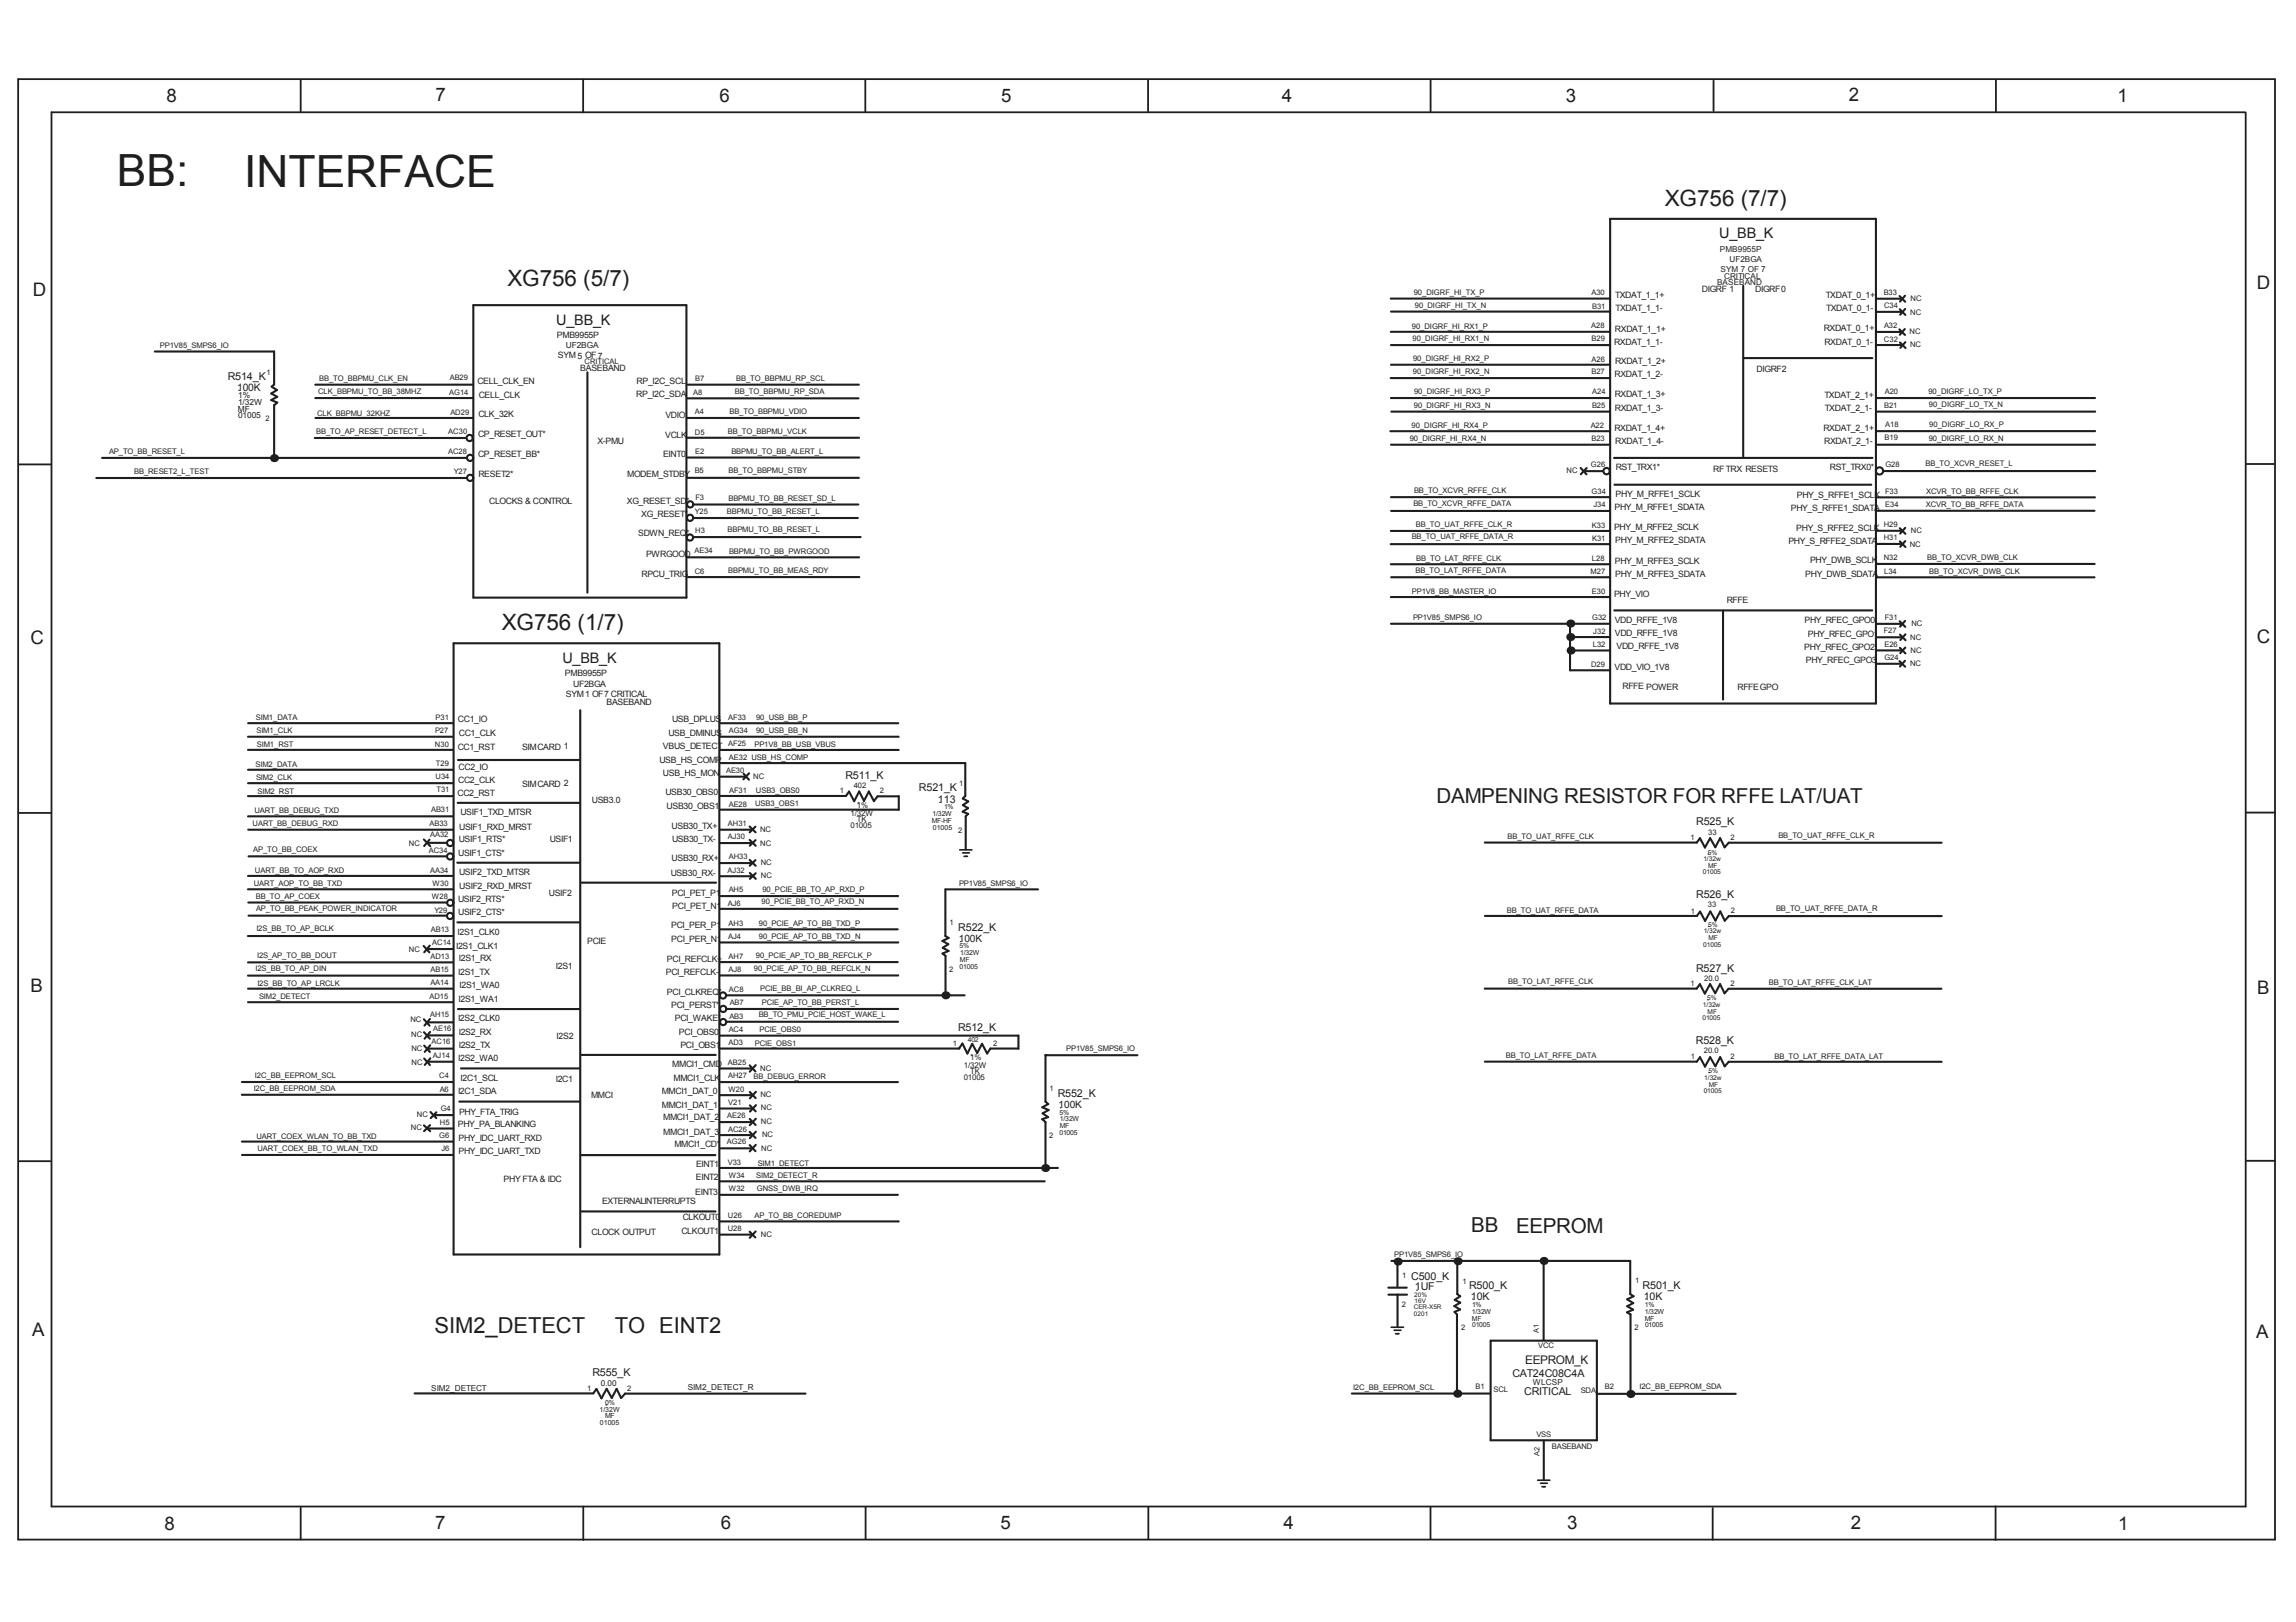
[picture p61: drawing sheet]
<svg xmlns="http://www.w3.org/2000/svg" width="297mm" height="210mm" viewBox="0 0 297 210" stroke-linecap="round" stroke-linejoin="round" font-family="sans-serif">
<defs><g id="words">
<g font-size="5.7" fill="#1e1e1e">
<text x="15.1" y="24.1">BB:</text>
<text x="31.6" y="24.2">INTERFACE</text>
</g>
<g font-size="2.9" fill="#1e1e1e">
<text x="215.4" y="26.6">XG756 (7/7)</text>
<text x="65.7" y="36.9">XG756 (5/7)</text>
<text x="64.9" y="81.5">XG756 (1/7)</text>
</g>
<g font-size="2.8" fill="#1e1e1e">
<text x="56.2" y="172.5">SIM2_DETECT</text>
<text x="79.6" y="172.5">TO EINT2</text>
</g>
<g font-size="2.7" fill="#1e1e1e">
<text x="185.9" y="103.9">DAMPENING RESISTOR FOR RFFE LAT/UAT</text>
<text x="190.3" y="159.5">BB</text>
<text x="196.1" y="159.6">EEPROM</text>
</g>
<g font-size="2.4" fill="#1e1e1e">
<text x="21.6" y="13.3">8</text>
<text x="56.3" y="13.1">7</text>
<text x="93.1" y="13.3">6</text>
<text x="129.5" y="13.2">5</text>
<text x="165.8" y="13.3">4</text>
<text x="202.6" y="13.2">3</text>
<text x="239.2" y="13.1">2</text>
<text x="274" y="13.2">1</text>
<text x="4.2" y="38.2">D</text>
<text x="292" y="37.3">D</text>
<text x="3.9" y="83.4">C</text>
<text x="292" y="83.3">C</text>
<text x="3.9" y="128.4">B</text>
<text x="292" y="128.6">B</text>
<text x="4.2" y="172.9">A</text>
<text x="291.9" y="173.1">A</text>
<text x="21.3" y="198">8</text>
<text x="56.3" y="197.9">7</text>
<text x="93.3" y="197.9">6</text>
<text x="129.4" y="197.9">5</text>
<text x="166.1" y="197.9">4</text>
<text x="202.7" y="197.9">3</text>
<text x="239.4" y="197.9">2</text>
<text x="274" y="198">1</text>
</g>
<g font-size="1.9" fill="#1e1e1e">
<text x="222.4" y="30.8">U_BB_K</text>
<text x="72" y="42">U_BB_K</text>
<text x="72.8" y="85.8">U_BB_K</text>
</g>
<text font-size="1.5" fill="#1e1e1e" x="197.3" y="176.5">EEPROM_K</text>
<g font-size="1.4" fill="#1e1e1e">
<text x="29.5" y="49.2">R514_K</text>
<text x="109.4" y="100.8">R511_K</text>
<text x="118.9" y="102.4">R521_K</text>
<text x="121.3" y="103.9">113</text>
<text x="219.4" y="106.8">R525_K</text>
<text x="219.4" y="116.3">R526_K</text>
<text x="124" y="120.5">R522_K</text>
<text x="219.4" y="125.7">R527_K</text>
<text x="123.9" y="133.5">R512_K</text>
<text x="219.4" y="135.2">R528_K</text>
<text x="136.8" y="141.9">R552_K</text>
<text x="182.6" y="165.6">C500_K</text>
<text x="183" y="167">1UF</text>
<text x="190.1" y="166.9">R500_K</text>
<text x="212.5" y="166.8">R501_K</text>
<text x="190.3" y="168.3">10K</text>
<text x="212.7" y="168.3">10K</text>
<text x="76.6" y="178.1">R555_K</text>
<text x="195.7" y="178.1">CAT24C08C4A</text>
<text x="197.2" y="180.6">CRITICAL</text>
</g>
<g font-size="1.3" fill="#1e1e1e">
<text x="30.7" y="50.6">100K</text>
<text x="124" y="121.9">100K</text>
<text x="137" y="143.4">100K</text>
</g>
<g font-size="1.1" fill="#1e1e1e">
<text x="222.5" y="32.6">PMB9955P</text>
<text x="222.6" y="35.2">SYM 7 OF 7</text>
<text x="223.7" y="33.9">UF2BGA</text>
<text x="209" y="38.6">TXDAT_1_1+</text>
<text x="209" y="40.3">TXDAT_1_1-</text>
<text x="220.2" y="37.8">DIGRF 1</text>
<text x="222.1" y="36.9">BASEBAND</text>
<text x="223.1" y="36.1">CRITICAL</text>
<text x="227.1" y="37.8">DIGRF0</text>
<text x="236.2" y="38.5">TXDAT_0_1+</text>
<text x="236.3" y="40.2">TXDAT_0_1-</text>
<text x="72.1" y="43.7">PMB9955P</text>
<text x="72.2" y="46.4">SYM 5 OF7</text>
<text x="73.2" y="45.1">UF2BGA</text>
<text x="208.8" y="44.6">RXDAT_1_1-</text>
<text x="208.9" y="42.9">RXDAT_1_1+</text>
<text x="208.9" y="47.1">RXDAT_1_2+</text>
<text x="235.9" y="42.8">RXDAT_0_1+</text>
<text x="236" y="44.7">RXDAT_0_1-</text>
<text x="30.8" y="53.3">MF</text>
<text x="30.8" y="52.4">1/32W</text>
<text x="30.8" y="51.5">1%</text>
<text x="61.8" y="49.7">CELL_CLK_EN</text>
<text x="61.9" y="54">CLK_32K</text>
<text x="61.9" y="51.5">CELL_CLK</text>
<text x="75.1" y="48">BASEBAND</text>
<text x="82.3" y="51.4">RP_I2C_SDA</text>
<text x="82.4" y="49.7">RP_I2C_SCL</text>
<text x="208.9" y="48.8">RXDAT_1_2-</text>
<text x="208.9" y="51.4">RXDAT_1_3+</text>
<text x="208.9" y="53.2">RXDAT_1_3-</text>
<text x="227.3" y="48.1">DIGRF2</text>
<text x="236" y="51.5">TXDAT_2_1+</text>
<text x="236.1" y="53.2">TXDAT_2_1-</text>
<text x="30.8" y="54.2">01005</text>
<text x="61.8" y="56.6">CP_RESET_OUT*</text>
<text x="61.9" y="59.2">CP_RESET_BB*</text>
<text x="77.3" y="57.5">X-PMU</text>
<text x="85.8" y="59.2">EINT0</text>
<text x="86.1" y="56.6">VCLK</text>
<text x="86.1" y="54.1">VDIO</text>
<text x="208.9" y="55.8">RXDAT_1_4+</text>
<text x="209" y="57.5">RXDAT_1_4-</text>
<text x="235.9" y="55.7">RXDAT_2_1+</text>
<text x="236" y="57.5">RXDAT_2_1-</text>
<text x="61.9" y="61.8">RESET2*</text>
<text x="63.3" y="65.3">CLOCKS &amp; CONTROL</text>
<text x="81.1" y="65.2">XG_RESET_SD*</text>
<text x="81.1" y="61.8">MODEM_STDBY</text>
<text x="209" y="64.3">PHY_M_RFFE1_SCLK</text>
<text x="209" y="60.9">RST_TRX1*</text>
<text x="221.6" y="61.1">RF TRX RESETS</text>
<text x="232.5" y="64.4">PHY_S_RFFE1_SCLK</text>
<text x="236.7" y="60.9">RST_TRX0*</text>
<text x="82.6" y="69.4">SDWN_REQ*</text>
<text x="82.9" y="67">XG_RESET*</text>
<text x="208.8" y="68.6">PHY_M_RFFE2_SCLK</text>
<text x="208.9" y="66">PHY_M_RFFE1_SDATA</text>
<text x="209" y="70.3">PHY_M_RFFE2_SDATA</text>
<text x="231.4" y="70.4">PHY_S_RFFE2_SDATA</text>
<text x="231.7" y="66.1">PHY_S_RFFE1_SDATA</text>
<text x="232.4" y="68.7">PHY_S_RFFE2_SCLK</text>
<text x="83" y="74.6">RPCU_TRIG</text>
<text x="83.6" y="72">PWRGOOD</text>
<text x="208.8" y="77.2">PHY_VIO</text>
<text x="208.9" y="72.9">PHY_M_RFFE3_SCLK</text>
<text x="209" y="74.7">PHY_M_RFFE3_SDATA</text>
<text x="233.6" y="74.6">PHY_DWB_SDATA</text>
<text x="234.2" y="72.9">PHY_DWB_SCLK</text>
<text x="208.9" y="80.7">VDD_RFFE_1V8</text>
<text x="208.9" y="82.3">VDD_RFFE_1V8</text>
<text x="209.1" y="84">VDD_RFFE_1V8</text>
<text x="223.4" y="78.1">RFFE</text>
<text x="233.5" y="80.7">PHY_RFEC_GPO0</text>
<text x="233.9" y="82.4">PHY_RFEC_GPO1</text>
<text x="73.1" y="87.5">PMB9955P</text>
<text x="74.2" y="88.9">UF2BGA</text>
<text x="208.9" y="86.7">VDD_VIO_1V8</text>
<text x="209.9" y="89.2">RFFE POWER</text>
<text x="224.8" y="89.3">RFFEGPO</text>
<text x="233.4" y="84.1">PHY_RFEC_GPO2</text>
<text x="233.6" y="85.8">PHY_RFEC_GPO3</text>
<text x="59.2" y="93.5">CC1_IO</text>
<text x="59.4" y="95.2">CC1_CLK</text>
<text x="73.2" y="90.2">SYM1 OF7 CRITICAL</text>
<text x="78.5" y="91.2">BASEBAND</text>
<text x="86.5" y="95.3">USB_DMINUS</text>
<text x="87" y="93.5">USB_DPLUS</text>
<text x="59.2" y="97">CC1_RST</text>
<text x="59.3" y="101.3">CC2_CLK</text>
<text x="59.3" y="99.6">CC2_IO</text>
<text x="67.5" y="101.8">SIMCARD 2</text>
<text x="67.5" y="97">SIMCARD 1</text>
<text x="85.3" y="98.8">USB_HS_COMP</text>
<text x="85.8" y="100.4">USB_HS_MON</text>
<text x="85.8" y="97">VBUS_DETECT</text>
<text x="59.2" y="103">CC2_RST</text>
<text x="59.4" y="107.5">USIF1_RXD_MRST</text>
<text x="59.6" y="105.5">USIF1_TXD_MTSR</text>
<text x="76.6" y="103.9">USB3.0</text>
<text x="86.1" y="102.9">USB30_OBS0</text>
<text x="86.2" y="104.6">USB30_OBS1</text>
<text x="86.9" y="107.3">USB30_TX+</text>
<text x="59.3" y="110.7">USIF1_CTS*</text>
<text x="59.4" y="109">USIF1_RTS*</text>
<text x="59.4" y="113.2">USIF2_TXD_MTSR</text>
<text x="71.1" y="109">USIF1</text>
<text x="86.8" y="113.3">USB30_RX-</text>
<text x="86.9" y="111.5">USB30_RX+</text>
<text x="87" y="109">USB30_TX-</text>
<text x="59.3" y="116.7">USIF2_RTS*</text>
<text x="59.3" y="118.4">USIF2_CTS*</text>
<text x="59.4" y="115">USIF2_RXD_MRST</text>
<text x="71" y="116">USIF2</text>
<text x="86.9" y="115.9">PCI_PET_P1</text>
<text x="87" y="117.6">PCI_PET_N1</text>
<text x="59" y="122.8">I2S1_CLK1</text>
<text x="59.2" y="121">I2S1_CLK0</text>
<text x="59.4" y="124.4">I2S1_RX</text>
<text x="71.9" y="125.4">I2S1</text>
<text x="76" y="122.1">PCIE</text>
<text x="86.3" y="124.5">PCI_REFCLK+</text>
<text x="86.8" y="120.1">PCI_PER_P1</text>
<text x="86.8" y="121.9">PCI_PER_N1</text>
<text x="59.3" y="126.2">I2S1_TX</text>
<text x="59.3" y="129.7">I2S1_WA1</text>
<text x="59.5" y="127.8">I2S1_WA0</text>
<text x="86.1" y="126.2">PCI_REFCLK-</text>
<text x="86.3" y="128.7">PCI_CLKREQ*</text>
<text x="86.8" y="130.4">PCI_PERST*</text>
<text x="59.3" y="132.2">I2S2_CLK0</text>
<text x="59.3" y="137.3">I2S2_WA0</text>
<text x="59.3" y="133.9">I2S2_RX</text>
<text x="59.4" y="135.6">I2S2_TX</text>
<text x="72" y="134.4">I2S2</text>
<text x="87.3" y="132.1">PCI_WAKE*</text>
<text x="87.8" y="133.9">PCI_OBS0</text>
<text x="88" y="135.6">PCI_OBS1</text>
<text x="59.3" y="141.6">I2C1_SDA</text>
<text x="59.6" y="139.9">I2C1_SCL</text>
<text x="71.9" y="140.1">I2C1</text>
<text x="76.5" y="142.1">MMCI</text>
<text x="85.6" y="141.5">MMCI1_DAT_0</text>
<text x="85.6" y="143.4">MMCI1_DAT_1</text>
<text x="87" y="138.1">MMCI1_CMD</text>
<text x="87.1" y="139.9">MMCI1_CLK</text>
<text x="59.2" y="145.9">PHY_PA_BLANKING</text>
<text x="59.3" y="149.3">PHY_IDC_UART_TXD</text>
<text x="59.3" y="147.7">PHY_IDC_UART_RXD</text>
<text x="59.4" y="144.3">PHY_FTA_TRIG</text>
<text x="85.8" y="145">MMCI1_DAT_2</text>
<text x="85.8" y="146.9">MMCI1_DAT_3</text>
<text x="87.3" y="148.4">MMCI1_CD*</text>
<text x="65.2" y="152.9">PHY FTA &amp; IDC</text>
<text x="77.9" y="155.8">EXTERNALINTERRUPTS</text>
<text x="89.9" y="154.6">EINT3</text>
<text x="90" y="152.7">EINT2</text>
<text x="90" y="151.1">EINT1</text>
<text x="76.5" y="159.8">CLOCK OUTPUT</text>
<text x="88.2" y="159.7">CLKOUT1</text>
<text x="88.3" y="157.9">CLKOUT0</text>
<text x="77.7" y="179.3">0.00</text>
<text x="89" y="179.9">SIM2_DETECT_R</text>
<text x="198.3" y="179.2">WLCSP</text>
<text x="55.8" y="180">SIM2_DETECT</text>
</g>
<g font-size="1" fill="#1e1e1e">
<text x="182.9" y="38.2">90_DIGRF_HI_TX_P</text>
<text x="183" y="39.8">90_DIGRF_HI_TX_N</text>
<text x="205.9" y="38.2">A30</text>
<text x="206" y="39.9">B31</text>
<text x="243.7" y="38.1">B33</text>
<text x="243.7" y="39.9">C34</text>
<text x="247.1" y="40.7">NC</text>
<text x="247.2" y="38.9">NC</text>
<text x="20.7" y="45">PP1V85_SMPS6_IO</text>
<text x="75.6" y="47.2">CRITICAL</text>
<text x="182.7" y="42.6">90_DIGRF_HI_RX1_P</text>
<text x="182.7" y="44.2">90_DIGRF_HI_RX1_N</text>
<text x="182.8" y="46.7">90_DIGRF_HI_RX2_P</text>
<text x="205.9" y="42.4">A28</text>
<text x="205.9" y="44.2">B29</text>
<text x="205.9" y="46.8">A26</text>
<text x="243.7" y="44.2">C32</text>
<text x="243.7" y="42.5">A32</text>
<text x="247" y="43.2">NC</text>
<text x="247.1" y="44.9">NC</text>
<text x="34.5" y="48.5">1</text>
<text x="41" y="53.8">CLK_BBPMU_32KHZ</text>
<text x="41.2" y="51">CLK_BBPMU_TO_BB_38MHZ</text>
<text x="41.3" y="49.3">BB_TO_BBPMU_CLK_EN</text>
<text x="58.1" y="51.1">AG14</text>
<text x="58.2" y="49.2">AB29</text>
<text x="58.3" y="53.7">AD29</text>
<text x="89.7" y="51.1">A8</text>
<text x="89.9" y="53.6">A4</text>
<text x="89.9" y="49.3">B7</text>
<text x="94.4" y="53.6">BB_TO_BBPMU_VDIO</text>
<text x="95.1" y="51">BB_TO_BBPMU_RP_SDA</text>
<text x="95.2" y="49.4">BB_TO_BBPMU_RP_SCL</text>
<text x="182.8" y="48.4">90_DIGRF_HI_RX2_N</text>
<text x="182.9" y="52.8">90_DIGRF_HI_RX3_N</text>
<text x="182.9" y="51">90_DIGRF_HI_RX3_P</text>
<text x="205.9" y="48.4">B27</text>
<text x="206" y="52.7">B25</text>
<text x="206" y="51">A24</text>
<text x="243.8" y="52.8">B21</text>
<text x="243.8" y="51.1">A20</text>
<text x="249.5" y="51">90_DIGRF_LO_TX_P</text>
<text x="249.6" y="52.7">90_DIGRF_LO_TX_N</text>
<text x="14.1" y="58.8">AP_TO_BB_RESET_L</text>
<text x="34.4" y="54.4">2</text>
<text x="40.9" y="56.2">BB_TO_AP_RESET_DETECT_L</text>
<text x="58" y="58.8">AC28</text>
<text x="58" y="56.2">AC30</text>
<text x="89.9" y="56.3">D5</text>
<text x="89.9" y="58.8">E2</text>
<text x="94.2" y="56.2">BB_TO_BBPMU_VCLK</text>
<text x="94.6" y="58.7">BBPMU_TO_BB_ALERT_L</text>
<text x="182.4" y="57.1">90_DIGRF_HI_RX4_N</text>
<text x="182.6" y="55.4">90_DIGRF_HI_RX4_P</text>
<text x="205.8" y="55.4">A22</text>
<text x="205.9" y="57.1">B23</text>
<text x="243.8" y="57">B19</text>
<text x="243.9" y="55.3">A18</text>
<text x="249.5" y="57.1">90_DIGRF_LO_RX_N</text>
<text x="249.6" y="55.2">90_DIGRF_LO_RX_P</text>
<text x="17.4" y="61.4">BB_RESET2_L_TEST</text>
<text x="58.7" y="61.4">Y27</text>
<text x="89.9" y="61.2">B5</text>
<text x="90" y="64.7">F3</text>
<text x="94.2" y="61.3">BB_TO_BBPMU_STBY</text>
<text x="94.2" y="64.8">BBPMU_TO_BB_RESET_SD_L</text>
<text x="182.9" y="65.5">BB_TO_XCVR_RFFE_DATA</text>
<text x="182.9" y="63.8">BB_TO_XCVR_RFFE_CLK</text>
<text x="202.7" y="61.2">NC</text>
<text x="205.8" y="60.4">G26</text>
<text x="205.9" y="63.9">G34</text>
<text x="206.1" y="65.6">J34</text>
<text x="243.9" y="64">F33</text>
<text x="243.9" y="65.6">E34</text>
<text x="243.9" y="60.4">G28</text>
<text x="249.1" y="60.3">BB_TO_XCVR_RESET_L</text>
<text x="249.2" y="65.6">XCVR_TO_BB_RFFE_DATA</text>
<text x="249.2" y="64">XCVR_TO_BB_RFFE_CLK</text>
<text x="89.9" y="71.6">AE34</text>
<text x="89.9" y="66.5">Y25</text>
<text x="89.9" y="69">H3</text>
<text x="94" y="66.5">BBPMU_TO_BB_RESET_L</text>
<text x="94.1" y="68.9">BBPMU_TO_BB_RESET_L</text>
<text x="94.3" y="71.7">BBPMU_TO_BB_PWRGOOD</text>
<text x="182.6" y="69.8">BB_TO_UAT_RFFE_DATA_R</text>
<text x="183.2" y="68.2">BB_TO_UAT_RFFE_CLK_R</text>
<text x="206" y="68.3">K33</text>
<text x="206" y="70">K31</text>
<text x="243.7" y="68.2">H29</text>
<text x="243.7" y="69.9">H31</text>
<text x="247.1" y="70.8">NC</text>
<text x="247.2" y="68.9">NC</text>
<text x="89.9" y="74.3">C6</text>
<text x="94.2" y="74.2">BBPMU_TO_BB_MEAS_RDY</text>
<text x="182.7" y="76.9">PP1V8_BB_MASTER_IO</text>
<text x="183.1" y="74.2">BB_TO_LAT_RFFE_DATA</text>
<text x="183.2" y="72.6">BB_TO_LAT_RFFE_CLK</text>
<text x="205.8" y="74.3">M27</text>
<text x="206" y="76.8">E30</text>
<text x="206" y="72.6">L28</text>
<text x="243.7" y="72.5">N32</text>
<text x="243.8" y="74.3">L34</text>
<text x="249.3" y="72.5">BB_TO_XCVR_DWB_CLK</text>
<text x="249.6" y="74.3">BB_TO_XCVR_DWB_CLK</text>
<text x="182.8" y="80.2">PP1V85_SMPS6_IO</text>
<text x="206" y="80.3">G32</text>
<text x="206.1" y="83.7">L32</text>
<text x="206.1" y="82">J32</text>
<text x="243.7" y="81.9">F27</text>
<text x="243.8" y="83.7">E26</text>
<text x="243.8" y="80.2">F31</text>
<text x="247.1" y="82.8">NC</text>
<text x="247.3" y="81">NC</text>
<text x="205.8" y="86.3">D29</text>
<text x="243.8" y="85.4">G24</text>
<text x="247.1" y="86.2">NC</text>
<text x="247.2" y="84.5">NC</text>
<text x="33.1" y="93.2">SIM1_DATA</text>
<text x="33.2" y="94.9">SIM1_CLK</text>
<text x="56.3" y="94.9">P27</text>
<text x="56.4" y="93.1">P31</text>
<text x="94.2" y="93.2">AF33</text>
<text x="94.3" y="94.9">AG34</text>
<text x="97.8" y="94.9">90_USB_BB_N</text>
<text x="97.8" y="93.2">90_USB_BB_P</text>
<text x="33.1" y="99.3">SIM2_DATA</text>
<text x="33.1" y="100.9">SIM2_CLK</text>
<text x="33.2" y="96.7">SIM1_RST</text>
<text x="56.3" y="96.7">N30</text>
<text x="56.3" y="100.8">U34</text>
<text x="56.4" y="99.2">T29</text>
<text x="93.9" y="100">AE30</text>
<text x="94.2" y="96.5">AF25</text>
<text x="94.3" y="98.4">AE32 USB_HS_COMP</text>
<text x="97.5" y="100.8">NC</text>
<text x="97.6" y="96.6">PP1V8_BB_USB_VBUS</text>
<text x="110.4" y="101.9">402</text>
<text x="124.1" y="101.7">1</text>
<text x="32.7" y="106.9">UART_BB_DEBUG_RXD</text>
<text x="32.9" y="105.2">UART_BB_DEBUG_TXD</text>
<text x="33.3" y="102.7">SIM2_RST</text>
<text x="55.6" y="106.9">AB33</text>
<text x="55.8" y="105.1">AB31</text>
<text x="56.5" y="102.5">T31</text>
<text x="94.2" y="106.9">AH31</text>
<text x="94.3" y="104.4">AE28</text>
<text x="94.3" y="102.7">AF31</text>
<text x="97.7" y="104.3">USB3_OBS1</text>
<text x="97.8" y="102.6">USB3_OBS0</text>
<text x="98.3" y="107.7">NC</text>
<text x="108.6" y="102.6">1</text>
<text x="110" y="107.2">01005</text>
<text x="110" y="105.6">1/32W</text>
<text x="110.9" y="106.4">TK</text>
<text x="110.9" y="104.5">1%</text>
<text x="113.8" y="102.7">2</text>
<text x="124" y="107.8">2</text>
<text x="32.8" y="110.3">AP_TO_BB_COEX</text>
<text x="33" y="112.9">UART_BB_TO_AOP_RXD</text>
<text x="52.9" y="109.4">NC</text>
<text x="55.5" y="110.4">AC34</text>
<text x="55.7" y="108.4">AA32</text>
<text x="55.7" y="112.9">AA34</text>
<text x="94.1" y="112.9">AJ32</text>
<text x="94.2" y="108.6">AJ30</text>
<text x="94.3" y="111.2">AH33</text>
<text x="98.4" y="109.4">NC</text>
<text x="98.4" y="112">NC</text>
<text x="98.4" y="113.7">NC</text>
<text x="195" y="108.6">BB_TO_UAT_RFFE_CLK</text>
<text x="218.7" y="108.7">1</text>
<text x="221" y="108.1">33</text>
<text x="223.9" y="108.7">2</text>
<text x="230.1" y="108.5">BB_TO_UAT_RFFE_CLK_R</text>
<text x="32.8" y="114.6">UART_AOP_TO_BB_TXD</text>
<text x="33.1" y="116.4">BB_TO_AP_COEX</text>
<text x="33.1" y="117.9">AP_TO_BB_PEAK_POWER_INDICATOR</text>
<text x="55.9" y="116.4">W28</text>
<text x="56" y="114.6">W30</text>
<text x="56.2" y="118.1">Y29</text>
<text x="94.2" y="117.2">AJ6</text>
<text x="94.3" y="119.9">AH3</text>
<text x="94.3" y="115.4">AH5</text>
<text x="98.2" y="119.8">90_PCIE_AP_TO_BB_TXD_P</text>
<text x="98.5" y="117">90_PCIE_BB_TO_AP_RXD_N</text>
<text x="98.6" y="115.4">90_PCIE_BB_TO_AP_RXD_P</text>
<text x="122.9" y="119.7">1</text>
<text x="124.1" y="114.6">PP1V85_SMPS6_IO</text>
<text x="194.9" y="118.1">BB_TO_UAT_RFFE_DATA</text>
<text x="218.7" y="118.2">1</text>
<text x="221" y="117.4">33</text>
<text x="223.9" y="118.2">2</text>
<text x="229.8" y="117.9">BB_TO_UAT_RFFE_DATA_R</text>
<text x="33.1" y="125.7">I2S_BB_TO_AP_DIN</text>
<text x="33.2" y="120.5">I2S_BB_TO_AP_BCLK</text>
<text x="33.3" y="124">I2S_AP_TO_BB_DOUT</text>
<text x="52.9" y="123.2">NC</text>
<text x="55.7" y="124.1">AD13</text>
<text x="55.7" y="125.8">AB15</text>
<text x="55.7" y="120.6">AB13</text>
<text x="55.9" y="122.3">AC14</text>
<text x="94.2" y="121.5">AJ4</text>
<text x="94.2" y="125.8">AJ8</text>
<text x="94.3" y="124.1">AH7</text>
<text x="97.5" y="125.6">90_PCIE_AP_TO_BB_REFCLK_N</text>
<text x="97.8" y="124">90_PCIE_AP_TO_BB_REFCLK_P</text>
<text x="98.2" y="121.5">90_PCIE_AP_TO_BB_TXD_N</text>
<text x="122.8" y="125.8">2</text>
<text x="33.3" y="127.5">I2S_BB_TO_AP_LRCLK</text>
<text x="33.5" y="129.3">SIM2_DETECT</text>
<text x="55.6" y="129.2">AD15</text>
<text x="55.7" y="131.6">AH15</text>
<text x="55.7" y="127.5">AA14</text>
<text x="94.3" y="128.3">AC8</text>
<text x="94.4" y="131.9">AB3</text>
<text x="94.4" y="130">AB7</text>
<text x="98.2" y="131.7">BB_TO_PMU_PCIE_HOST_WAKE_L</text>
<text x="98.3" y="128.3">PCIE_BB_BI_AP_CLKREQ_L</text>
<text x="98.6" y="130">PCIE_AP_TO_BB_PERST_L</text>
<text x="195.1" y="127.3">BB_TO_LAT_RFFE_CLK</text>
<text x="218.7" y="127.6">1</text>
<text x="220.5" y="127">20.0</text>
<text x="223.9" y="127.6">2</text>
<text x="228.9" y="127.5">BB_TO_LAT_RFFE_CLK_LAT</text>
<text x="53.1" y="132.3">NC</text>
<text x="53.2" y="134.2">NC</text>
<text x="53.2" y="136">NC</text>
<text x="53.3" y="137.8">NC</text>
<text x="55.8" y="135.1">AC16</text>
<text x="56" y="137">AJ14</text>
<text x="56" y="133.5">AE16</text>
<text x="94.2" y="137.8">AB25</text>
<text x="94.2" y="135.2">AD3</text>
<text x="94.3" y="133.6">AC4</text>
<text x="97.7" y="135.3">PCIE_OBS1</text>
<text x="98.3" y="133.6">PCIE_OBS0</text>
<text x="123.3" y="135.4">1</text>
<text x="125.5" y="137.1">1%</text>
<text x="128.5" y="135.4">2</text>
<text x="137.9" y="136.1">PP1V85_SMPS6_IO</text>
<text x="194.8" y="136.9">BB_TO_LAT_RFFE_DATA</text>
<text x="218.7" y="137.1">1</text>
<text x="220.4" y="136.3">20.0</text>
<text x="223.9" y="137">2</text>
<text x="229.6" y="137">BB_TO_LAT_RFFE_DATA_LAT</text>
<text x="32.8" y="141.2">I2C_BB_EEPROM_SDA</text>
<text x="33" y="139.6">I2C_BB_EEPROM_SCL</text>
<text x="56.8" y="139.5">C4</text>
<text x="56.9" y="141.3">A6</text>
<text x="57" y="143.8">G4</text>
<text x="94.2" y="139.6">AH27</text>
<text x="94.2" y="143">V21</text>
<text x="94.2" y="141.3">W20</text>
<text x="97.5" y="139.7">BB_DEBUG_ERROR</text>
<text x="98.4" y="138.5">NC</text>
<text x="98.4" y="141.9">NC</text>
<text x="98.4" y="143.6">NC</text>
<text x="124.7" y="139.8">01005</text>
<text x="124.7" y="138.2">1/32W</text>
<text x="125.5" y="139">TK</text>
<text x="135.8" y="141.2">1</text>
<text x="33.2" y="147.4">UART_COEX_WLAN_TO_BB_TXD</text>
<text x="33.3" y="149">UART_COEX_BB_TO_WLAN_TXD</text>
<text x="53.1" y="146.3">NC</text>
<text x="53.9" y="144.6">NC</text>
<text x="56.8" y="147.2">G6</text>
<text x="56.9" y="145.6">H5</text>
<text x="57.1" y="149">J6</text>
<text x="94" y="148.1">AG26</text>
<text x="94.1" y="144.7">AE26</text>
<text x="94.2" y="146.5">AC26</text>
<text x="98.4" y="145.5">NC</text>
<text x="98.5" y="148.9">NC</text>
<text x="98.6" y="147.1">NC</text>
<text x="135.7" y="147.2">2</text>
<text x="94.2" y="150.8">V33</text>
<text x="94.3" y="154.2">W32</text>
<text x="94.3" y="152.5">W34</text>
<text x="97.8" y="152.4">SIM2_DETECT_R</text>
<text x="97.9" y="154.1">GNSS_DWB_IRQ</text>
<text x="98" y="150.8">SIM1_DETECT</text>
<text x="94.1" y="159.3">U28</text>
<text x="94.2" y="157.6">U26</text>
<text x="97.6" y="157.6">AP_TO_BB_COREDUMP</text>
<text x="98.4" y="160.1">NC</text>
<text x="180.4" y="162.6">PP1V85_SMPS6_IO</text>
<text x="181.4" y="165.4">1</text>
<text x="189.2" y="166.2">1</text>
<text x="211.5" y="166">1</text>
<text x="181.3" y="169.1">2</text>
<text x="189.1" y="172.1">2</text>
<text x="211.4" y="172.2">2</text>
<text x="81.1" y="180">2</text>
<text x="175" y="179.9">I2C_BB_EEPROM_SCL</text>
<text x="190.9" y="179.8">B1</text>
<text x="199" y="174.5">VCC</text>
<text x="207.6" y="179.8">B2</text>
<text x="212.1" y="179.7">I2C_BB_EEPROM_SDA</text>
<text x="76" y="180">1</text>
<text x="193.2" y="180.2">SCL</text>
<text x="204.5" y="180.3">SDA</text>
<text x="198.8" y="186">VSS</text>
<text x="200.8" y="187.5">BASEBAND</text>
</g>
<g font-size=".9" fill="#1e1e1e">
<text x="120.5" y="106.5">MF-HF</text>
<text x="120.6" y="105.6">1/32W</text>
<text x="120.7" y="107.4">01005</text>
<text x="122.1" y="104.7">1%</text>
<text x="220.3" y="113.1">01005</text>
<text x="220.4" y="111.4">1/32w</text>
<text x="220.9" y="110.6">5%</text>
<text x="221" y="112.3">MF</text>
<text x="221" y="120">5%</text>
<text x="124.1" y="125.3">01005</text>
<text x="124.1" y="122.7">5%</text>
<text x="124.2" y="124.5">MF</text>
<text x="124.2" y="123.5">1/32W</text>
<text x="220.4" y="122.5">01005</text>
<text x="220.4" y="120.8">1/32w</text>
<text x="221" y="121.7">MF</text>
<text x="220.3" y="130.3">1/32w</text>
<text x="220.9" y="129.5">5%</text>
<text x="220.9" y="131.2">MF</text>
<text x="125.2" y="134.8">402</text>
<text x="220.2" y="132">01005</text>
<text x="220.4" y="141.4">01005</text>
<text x="220.5" y="139.7">1/32w</text>
<text x="221" y="138.9">5%</text>
<text x="221.1" y="140.6">MF</text>
<text x="137.1" y="144.2">5%</text>
<text x="137.1" y="146.8">01005</text>
<text x="137.1" y="146">MF</text>
<text x="137.1" y="145">1/32W</text>
<text x="190.4" y="170.9">MF</text>
<text x="190.4" y="170">1/32W</text>
<text x="190.4" y="169.1">1%</text>
<text x="190.4" y="171.7">01005</text>
<text x="199.1" y="172.5" transform="rotate(-90 199.1 172.5)">A1</text>
<text x="212.8" y="170.9">MF</text>
<text x="212.8" y="170">1/32W</text>
<text x="212.8" y="169.1">1%</text>
<text x="212.8" y="171.7">01005</text>
<text x="77.5" y="182.7">1/32W</text>
<text x="77.6" y="184.5">01005</text>
<text x="78.3" y="181.9">0%</text>
<text x="78.3" y="183.6">MF</text>
<text x="199.2" y="188.5" transform="rotate(-90 199.2 188.5)">A2</text>
</g>
<g font-size=".8" fill="#1e1e1e">
<text x="183" y="167.8">20%</text>
<text x="182.9" y="169.4">CER-X5R</text>
<text x="182.9" y="170.3">0201</text>
<text x="183" y="168.6">16V</text>
</g>
</g></defs>
<g fill="none" stroke="#1e1e1e" stroke-width=".27">
<path d="M88.8 39.5v37.8h-27.6v-37.8h27.6M179.9 38.6h28.3M225.5 37v22.1M242.7 28.3v62.7h-34.4v-62.7h34.4M242.8 38.7h3.1M245.8 38.3l.7 .8M246.5 38.3l-.7 .7M246.5 40l-.7 .7M13.2 59.3h47.1M20 45.5h15.5M35.5 45.5v4.3l-.4 .2 .7 .5-.7 .4 .8 .5-.8 .4 .8 .3-.4 .3v6.8M40.7 56.7h19.5"/>
<path d="M40.8 51.5h20.3M40.8 49.8h20.3M40.8 54.1h20.3M76 48.2v28.5M88.9 51.5h22.2M88.9 54.1h22.2M88.9 56.7h22.2M88.9 49.8h22.2M89 59.2h22.2M179.9 55.8h28.3M179.9 48.9h28.3M179.9 42.9h28.3"/>
<path d="M179.9 51.5h28.3M179.9 44.7h28.3M179.9 47.2h28.3M180 40.3h28.2M180 57.5h28.3M180 53.3h28.3M208.8 59.3h33.4M225.6 46.3h16.6M242.8 43h3.1M242.8 51.5h28.2M242.8 40.4h3.2M242.8 55.8h28.2"/>
<path d="M242.8 57.5h28.2M242.9 53.3h28.2M242.9 44.6h3.1M245.7 42.6l.8 .7M245.8 40l.7 .8M245.8 44.3l.7 .7M246.4 42.6l-.6 .7M246.5 44.3l-.6 .7M12.5 61.9h47.8M88.9 61.8h22.2M89 72.1h22.1M89 74.7h22.2"/>
<path d="M89.8 69.5h21.5M89.8 67h21.2M89.8 65.3h21.2M179.9 70.4h28.3M179.9 73h28.3M179.9 68.7h28.3M179.9 77.3h28.3M180 64.3h28.3M180 66.1h28.3M180 74.7h28.3M204.5 60.6l.7 .8M205.1 61h2.2"/>
<path d="M205.3 60.6l-.8 .8M208.8 79h33.4M208.9 62.7h33.2M222.9 79v11.5M242.8 66.1h28.2M242.8 64.4h28.2M242.9 68.7h3.1M242.9 70.4h3.1M242.9 74.7h28.1M242.9 73h28.1M243.7 61h27.4M245.8 70.1l.7 .7"/>
<path d="M245.8 68.4l.7 .7M246.5 68.3l-.7 .8M246.5 70l-.7 .8M32.1 97h26.5M32.1 95.3h26.5M32.1 99.6h26.5M32.1 93.6h26.5M58.7 83.2l34.4 .1v79h-34.4zM59.3 98.4h15.6M75.1 91.9v69.5M93.2 93.6h23M93.2 98.8h31.7v4.2l-.3 .3 .7 .4-.7 .5 .6 .4-.7 .4 .8 .3-.4 .3v4.3"/>
<path d="M93.2 95.3h23.1M93.2 97.1h23.1M179.9 80.7h28.3M203.1 80.8v5.9h5.1M203.2 82.4h5M203.4 84.2h4.9M242.8 85.9h3.1M242.8 80.7h3.1M242.9 84.2h3.1M242.9 82.5h3.1M245.7 85.6l.8 .7M245.8 80.4l.7 .7"/>
<path d="M245.8 83.8l.7 .8M245.8 82.1l.7 .8M246.4 85.5l-.6 .8M246.5 80.4l-.7 .7M246.5 83.8l-.7 .7M246.5 82.1l-.6 .7M32.1 115.1h26.4M32.1 113.4h26.5M32.1 103h26.5M32.1 101.4h26.5M32.1 105.6h26.5M32.1 107.4h26.5"/>
<path d="M32.1 116.8h25.6M32.2 118.5h25.4M32.2 110.8h25.6M54.8 108.6l.9 .9M55.4 109.1h2.4M55.6 108.7l-.7 .8M59.2 111.6h15.8M59.2 119.4h15.8M59.2 103.9h15.8M75.2 114.2h17.4M93.1 111.7h4.1M93.1 107.4h4.1"/>
<path d="M93.1 109.1h4.1M93.1 113.4h4.1M93.1 100.5h3.2M93.2 103h16.2l.4-.6 .7 1.3 .7-1.3 .6 1.2 .6-1.2 .7 1.3 .4-.6h2.8v1.7h-23.2M93.2 117.6h22.9M93.2 116h23M96.2 100.1l.7 .8M96.9 100.1l-.7 .8M97 107l.8 .7M97 111.3l.8 .7M97 108.7l.8 .8M97 113l.8 .7"/>
<path d="M97.7 107l-.7 .7M97.7 111.3l-.7 .7M97.8 108.7l-.8 .7M97.8 113l-.8 .7M134.3 115.1h-12v6l.4 .3-.8 .4 .8 .4-.7 .5 .7 .4-.8 .3 .4 .3v5M192.1 109h27.4l.4-.5 .7 1.2 .6-1.2 .7 1.1 .6-1.1 .6 1.2 .6-.6h27.5M192.1 118.5h27.4l.4-.5 .7 1.2 .7-1.2 .6 1.1 .7-1.1 .5 1.1 .6-.5h27.5M32.1 121.1h26.4M32.1 126.3h26.5M32.1 129.7h26.5M32.1 124.5h26.5M32.1 127.9h26.5"/>
<path d="M54.8 122.4l.7 .8M54.8 131.9l.8 .8M54.9 133.6l.7 .8M54.9 137l.7 .8M54.9 135.3l.7 .8M55.4 122.8h3.1M55.4 132.3h3.2M55.4 134h3.2M55.5 137.4h3.1M55.5 135.7h3.1M55.6 122.4l-.7 .8M55.6 131.9l-.7 .8"/>
<path d="M55.6 133.5l-.7 .9M55.7 135.3l-.8 .8M55.7 137l-.8 .8M59.2 130.6h15.8M59.6 138.3h15.4M75.1 136.5h17.5M93.1 135.7h31M93.1 138.3h4M93.2 126.2h23M93.2 124.5h22.9M93.2 122h23M93.2 134h38.6v1.7h-3.7l-.4 .6-.6-1.2-.7 1.2-.6-1.2-.6 1.2-.7-1.3-.4 .7"/>
<path d="M93.2 120.3h22.9M94 128.8h30.8M94 130.6h22.2M94.1 132.2h22.1M97 137.9l.7 .8M97.8 137.8l-.8 .9M135.3 136.6h.1M135.3 136.6v6l.3 .3-.8 .4 .9 .3-.8 .5 .7 .5-.8 .2 .5 .4v5.7M135.3 136.6h11.9M192.1 127.9h27.4l.4-.5 .7 1.2 .6-1.2 .7 1.1 .6-1.1 .6 1.1 .5-.5h27.6M192.1 137.4h27.4l.4-.6 .7 1.2 .6-1.2 .7 1.2 .6-1.2 .6 1.2 .6-.6h27.5M31.3 141.7h27.3"/>
<path d="M31.3 140h27.3M31.3 147.7h27.3M31.3 149.5h27.3M54.8 145.6l.9 .8M55.5 146h3.2M55.6 145.6l-.7 .8M55.7 143.9l.7 .8M56.3 144.3h2.3M56.5 143.9l-.8 .8M59.4 142.6h15.6M75.2 149.5h17.4M75.2 156.8h17.4"/>
<path d="M93.1 158.1h23.2M93.1 148.6h4M93.1 152.9h42.1M93.1 146.9h4M93.1 145.2h4M93.2 141.7h3.9M93.2 159.8h4.1M93.2 143.5h3.9M93.2 151.1h43.7M93.2 154.6h23M93.2 140h23M97 159.4l.7 .7"/>
<path d="M97 148.2l.7 .8M97 144.8l.8 .8M97 146.5l.8 .8M97 141.3l.8 .8M97 143l.8 .8M97.8 159.4l-.8 .8M97.8 148.2l-.8 .8M97.8 144.8l-.8 .8M97.8 146.5l-.8 .8M97.8 141.3l-.8 .8M97.8 143l-.8 .9M179.6 166.6h2.4"/>
<path d="M179.6 167.5h2.4M180 163.2h30.9v4.3l.4 .2-.8 .4 .8 .5-.8 .4 .8 .5-.8 .3 .4 .3v10.3M180.8 163.3v3.2M180.8 167.6v4M188.5 163.4v4.1l.4 .3-.7 .4 .7 .4-.8 .4 .8 .5-.7 .3 .3 .3v10M192.8 173.5h13.8v12.9h-13.8zM199.7 163.3v10.1M53.6 180.3h23.2l.4-.6 .6 1.3 .7-1.3 .6 1.2 .7-1.2 .6 1.2 .5-.6h23.3M174.9 180.3h17.9M199.7 186.5v5M206.6 180.4h18"/>
<circle cx="60.8" cy="56.7" r=".4"/>
<circle cx="60.8" cy="59.3" r=".4"/>
<circle cx="60.8" cy="61.8" r=".4"/>
<circle cx="89.3" cy="69.6" r=".4"/>
<circle cx="89.3" cy="67" r=".4"/>
<circle cx="89.3" cy="65.3" r=".4"/>
<circle cx="207.8" cy="61" r=".41"/>
<circle cx="243.2" cy="60.9" r=".47"/>
<circle cx="58.2" cy="118.5" r=".4"/>
<circle cx="58.2" cy="109.1" r=".4"/>
<circle cx="58.2" cy="110.8" r=".4"/>
<circle cx="58.3" cy="116.8" r=".4"/>
<circle cx="93.5" cy="128.8" r=".4"/>
<circle cx="93.6" cy="130.6" r=".4"/>
<circle cx="93.6" cy="132.3" r=".4"/>
</g>
<g fill="none" stroke="#1e1e1e" stroke-width=".23">
<path d="M2.3 10.2l292 .1v188.9h-292zM38.9 10.4v4M75.4 10.3v4.2M111.9 10.3v4.2M148.5 10.3v4.1M185.1 10.3v4.1M221.7 10.4v4M258.2 10.3v4.2M290.4 14.5h-283.7v180.5h283.8v-180.5M2.4 60.1h4.2M290.5 60h3.7M2.4 105.2h4.2"/>
<path d="M290.5 105.2h3.8M2.5 150.3h4M290.6 150.2h3.7M38.9 195.1v4.1M75.5 195v4.3M112 195v4.2M148.6 195.1v4.1M185.1 195v4.1M221.6 195.2v4.1M258.2 194.9v4.4"/>
</g>
<path d="M124.2 110h1.5M124.5 110.4h.9M124.7 110.8h.5M180 171.8h1.6M180.4 172.2h.8M180.5 172.6h.5M198.9 191.6h1.6M199.3 191.9h.9M199.5 192.4h.4" fill="none" stroke="#1e1e1e" stroke-width=".22"/>
<g fill="none" stroke="#1e1e1e" stroke-width=".13">
<path d="M30.9 50.5h.1M111 103.9h.1M121.5 103.8h.1M221 110.5h.1M221 119.9h.1M124.2 121.9h.1M125.6 136.5h.1M221.1 138.8h.1M137.1 143.4h.1M183.3 167h.1M190.5 168.1h.1M212.9 168.1h.1"/>
<path d="M2.4 199.2h.1M78.4 181.8h.1"/>
</g>
<path d="M124.9 110.8h.1M180.8 172.6h.1M199.7 192.4h.1" fill="none" stroke="#1e1e1e" stroke-width=".19"/>
<path d="M180.8 167.5h.1" fill="none" stroke="#1e1e1e" stroke-width=".25"/>
<g fill="#1e1e1e">
<circle cx="35.4" cy="59.3" r=".52"/>
<circle cx="135.2" cy="151.2" r=".52"/>
<circle cx="188.6" cy="163.2" r=".52"/>
<circle cx="199.7" cy="163.2" r=".52"/>
<circle cx="203.1" cy="82.4" r=".52"/>
</g>
<path d="M220.9 129.4h.1" fill="none" stroke="#1e1e1e" stroke-width=".13"/>
<g fill="#1e1e1e">
<circle cx="122.3" cy="128.8" r=".52"/>
<circle cx="188.5" cy="180.4" r=".52"/>
<circle cx="203.2" cy="80.7" r=".52"/>
<circle cx="203.2" cy="84.2" r=".52"/>
<circle cx="180.8" cy="163.3" r=".52"/>
<circle cx="210.9" cy="180.4" r=".52"/>
</g>
<use href="#words"/>
</svg>
